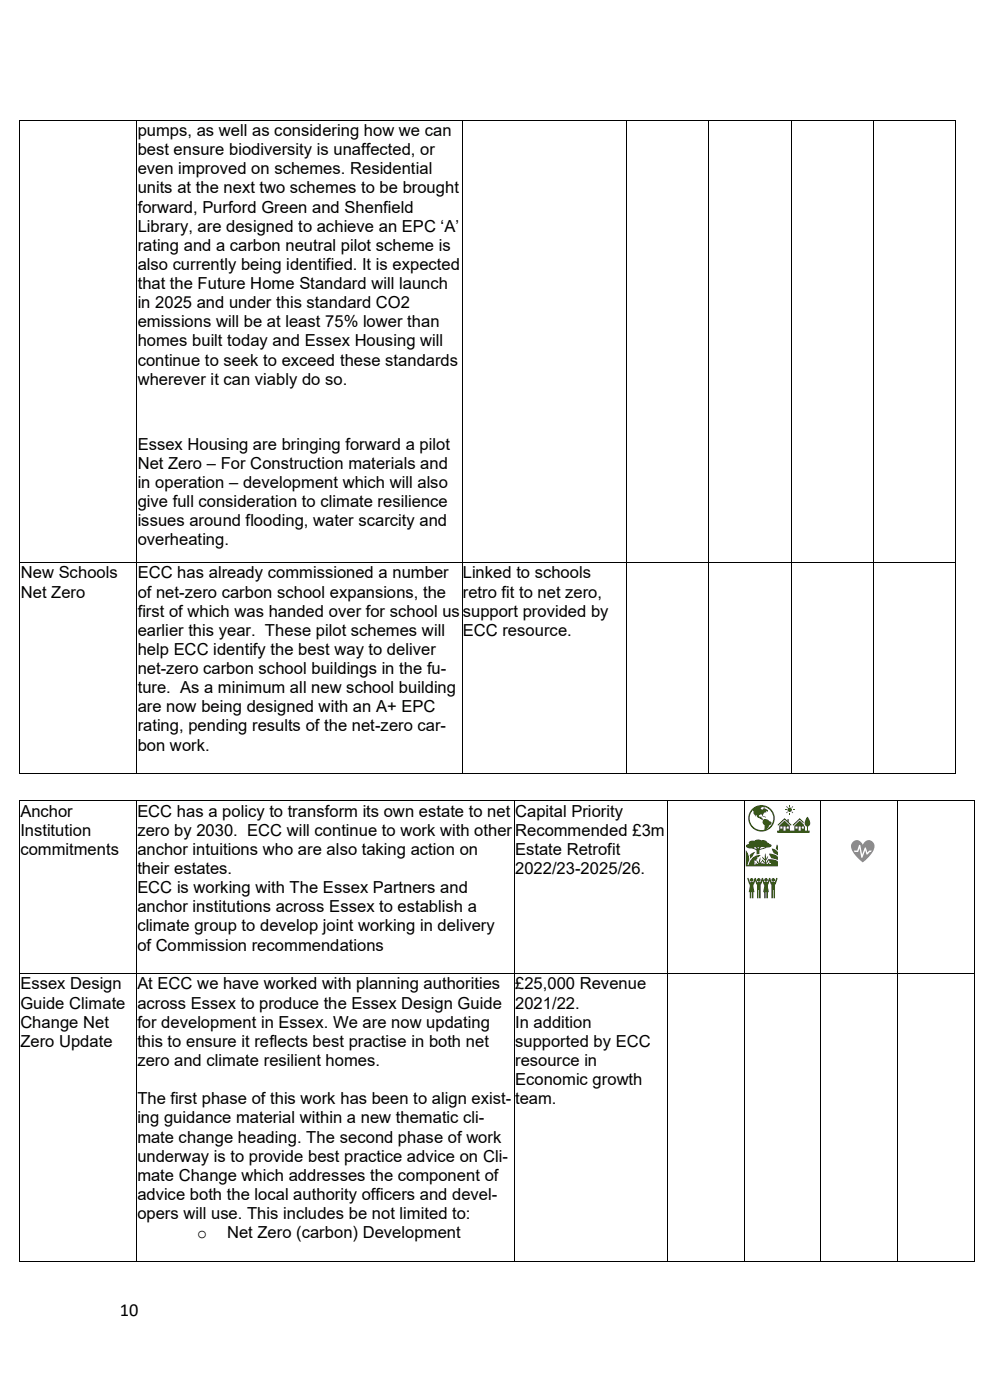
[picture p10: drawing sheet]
<svg xmlns="http://www.w3.org/2000/svg" width="210mm" height="297mm" viewBox="0 0 210 297" stroke-linecap="round" stroke-linejoin="round" font-family="sans-serif">
<defs><g id="words">
<text font-size="3.9" x="25.4" y="279.2">10</text>
<g font-size="3.5">
<text x="29.2" y="28.9">pumps, as well as considering how we can</text>
<text x="29.2" y="32.9">best ensure biodiversity is unaffected, or</text>
<text x="29.2" y="37">even improved on schemes. Residential</text>
<text x="29.2" y="41">units at the next two schemes to be brought</text>
<text x="29.2" y="45.1">forward, Purford Green and Shenfield</text>
<text x="29.2" y="49.2">Library, are designed to achieve an EPC ‘A’</text>
<text x="29.2" y="53.2">rating and a carbon neutral pilot scheme is</text>
<text x="29.2" y="57.3">also currently being identified. It is expected</text>
<text x="29.2" y="61.3">that the Future Home Standard will launch</text>
<text x="29.2" y="65.4">in 2025 and under this standard CO2</text>
<text x="29.2" y="69.4">emissions will be at least 75% lower than</text>
<text x="29.2" y="73.5">homes built today and Essex Housing will</text>
<text x="29.2" y="77.6">continue to seek to exceed these standards</text>
<text x="29.2" y="81.6">wherever it can viably do so.</text>
<text x="29.2" y="95.4">Essex Housing are bringing forward a pilot</text>
<text x="29.2" y="99.5">Net Zero – For Construction materials and</text>
<text x="29.2" y="103.5">in operation – development which will also</text>
<text x="29.2" y="107.5">give full consideration to climate resilience</text>
<text x="29.2" y="111.6">issues around flooding, water scarcity and</text>
<text x="29.2" y="115.7">overheating.</text>
<text x="4.4" y="122.7">New Schools</text>
<text x="29.2" y="122.7">ECC has already commissioned a number</text>
<text x="98.2" y="122.7">Linked to schools</text>
<text x="4.4" y="126.8">Net Zero</text>
<text x="29.2" y="126.8">of net-zero carbon school expansions, the</text>
<text x="29.2" y="130.8">first of which was handed over for school us</text>
<text x="98.2" y="126.8">retro fit to net zero,</text>
<text x="98.2" y="130.8">support provided by</text>
<text x="29.2" y="134.9">earlier this year. These pilot schemes will</text>
<text x="98.2" y="134.9">ECC resource.</text>
<text x="29.2" y="139">help ECC identify the best way to deliver</text>
<text x="29.2" y="143">net-zero carbon school buildings in the fu-</text>
<text x="29.2" y="147">ture. As a minimum all new school building</text>
<text x="29.2" y="151.1">are now being designed with an A+ EPC</text>
<text x="29.2" y="155.2">rating, pending results of the net-zero car-</text>
<text x="29.2" y="159.2">bon work.</text>
<text x="4.3" y="173.3">Anchor</text>
<text x="29.1" y="173.3">ECC has a policy to transform its own estate to net</text>
<text x="109.3" y="173.3">Capital Priority</text>
<text x="4.3" y="177.3">Institution</text>
<text x="29.1" y="177.3">zero by 2030. ECC will continue to work with other</text>
<text x="109.3" y="177.3">Recommended £3m</text>
<text x="4.3" y="181.3">commitments</text>
<text x="29.1" y="181.3">anchor intuitions who are also taking action on</text>
<text x="29.1" y="185.4">their estates.</text>
<text x="109.3" y="181.3">Estate Retrofit</text>
<text x="109.3" y="185.4">2022/23-2025/26.</text>
<text x="29.1" y="189.5">ECC is working with The Essex Partners and</text>
<text x="29.1" y="193.5">anchor institutions across Essex to establish a</text>
<text x="29.1" y="197.6">climate group to develop joint working in delivery</text>
<text x="29.1" y="201.7">of Commission recommendations</text>
<text x="4.3" y="209.9">Essex Design</text>
<text x="29.1" y="209.9">At ECC we have worked with planning authorities</text>
<text x="109.3" y="209.9">£25,000 Revenue</text>
<text x="4.3" y="214">Guide Climate</text>
<text x="29.1" y="214">across Essex to produce the Essex Design Guide</text>
<text x="109.3" y="214">2021/22.</text>
<text x="4.3" y="218.1">Change Net</text>
<text x="29.1" y="218.1">for development in Essex. We are now updating</text>
<text x="109.3" y="218.1">In addition</text>
<text x="4.3" y="222.1">Zero Update</text>
<text x="29.1" y="222.1">this to ensure it reflects best practise in both net</text>
<text x="29.1" y="226.2">zero and climate resilient homes.</text>
<text x="109.3" y="222.1">supported by ECC</text>
<text x="109.3" y="226.2">resource in</text>
<text x="109.3" y="230.2">Economic growth</text>
<text x="29.1" y="234.3">The first phase of this work has been to align exist-</text>
<text x="29.1" y="238.3">ing guidance material within a new thematic cli-</text>
<text x="109.3" y="234.3">team.</text>
<text x="29.1" y="242.4">mate change heading. The second phase of work</text>
<text x="29.1" y="246.5">underway is to provide best practice advice on Cli-</text>
<text x="29.1" y="250.5">mate Change which addresses the component of</text>
<text x="29.1" y="254.5">advice both the local authority officers and devel-</text>
<text x="29.1" y="258.6">opers will use. This includes be not limited to:</text>
<text x="41.8" y="262.7">o</text>
<text x="48.2" y="262.7">Net Zero (carbon) Development</text>
</g>
</g></defs>
<g fill="#000">
<path d="M4.1 25.4h.2v.2h-.2z" fill-rule="evenodd"/>
<path d="M4.1 25.4h.2v.2h-.2z" fill-rule="evenodd"/>
<path d="M29 25.4h.1v.2h-.1z" fill-rule="evenodd"/>
<path d="M97.9 25.4h.2v.2h-.2z" fill-rule="evenodd"/>
<path d="M132.9 25.4h.1v.2h-.1z" fill-rule="evenodd"/>
<path d="M150.3 25.4h.2v.2h-.2z" fill-rule="evenodd"/>
<path d="M167.8 25.4h.2v.2h-.2z" fill-rule="evenodd"/>
<path d="M185.3 25.4h.1v.2h-.1z" fill-rule="evenodd"/>
<path d="M202.7 25.4h.2v.2h-.2z" fill-rule="evenodd"/>
<path d="M202.7 25.4h.2v.2h-.2z" fill-rule="evenodd"/>
<path d="M4.1 119.2h.2v.2h-.2z" fill-rule="evenodd"/>
<path d="M29 119.2h.1v.2h-.1z" fill-rule="evenodd"/>
<path d="M97.9 119.2h.2v.2h-.2z" fill-rule="evenodd"/>
<path d="M132.9 119.2h.1v.2h-.1z" fill-rule="evenodd"/>
<path d="M150.3 119.2h.2v.2h-.2z" fill-rule="evenodd"/>
<path d="M167.8 119.2h.2v.2h-.2z" fill-rule="evenodd"/>
<path d="M185.3 119.2h.1v.2h-.1z" fill-rule="evenodd"/>
<path d="M202.7 119.2h.2v.2h-.2z" fill-rule="evenodd"/>
<path d="M4.1 169.8h.1v.2h-.1z" fill-rule="evenodd"/>
<path d="M4.1 169.8h.1v.2h-.1z" fill-rule="evenodd"/>
<path d="M4.1 164.1h.2v.1h-.2z" fill-rule="evenodd"/>
<path d="M4.1 164.1h.2v.1h-.2z" fill-rule="evenodd"/>
<path d="M28.9 169.8h.1v.2h-.1z" fill-rule="evenodd"/>
<path d="M29 164.1h.1v.1h-.1z" fill-rule="evenodd"/>
<path d="M97.9 164.1h.2v.1h-.2z" fill-rule="evenodd"/>
<path d="M109 169.8h.2v.2h-.2z" fill-rule="evenodd"/>
<path d="M132.9 164.1h.1v.1h-.1z" fill-rule="evenodd"/>
<path d="M141.6 169.8h.1v.2h-.1z" fill-rule="evenodd"/>
<path d="M150.3 164.1h.2v.1h-.2z" fill-rule="evenodd"/>
<path d="M157.8 169.8h.2v.2h-.2z" fill-rule="evenodd"/>
<path d="M167.8 164.1h.2v.1h-.2z" fill-rule="evenodd"/>
<path d="M174 169.8h.2v.2h-.2z" fill-rule="evenodd"/>
<path d="M185.3 164.1h.1v.1h-.1z" fill-rule="evenodd"/>
<path d="M190.3 169.8h.2v.2h-.2z" fill-rule="evenodd"/>
<path d="M202.7 164.1h.2v.1h-.2z" fill-rule="evenodd"/>
<path d="M202.7 164.1h.2v.1h-.2z" fill-rule="evenodd"/>
<path d="M206.5 169.8h.2v.2h-.2z" fill-rule="evenodd"/>
<path d="M206.5 169.8h.2v.2h-.2z" fill-rule="evenodd"/>
<path d="M4.1 206.4h.1v.2h-.1z" fill-rule="evenodd"/>
<path d="M28.9 206.4h.1v.2h-.1z" fill-rule="evenodd"/>
<path d="M109 206.4h.2v.2h-.2z" fill-rule="evenodd"/>
<path d="M141.6 206.4h.1v.2h-.1z" fill-rule="evenodd"/>
<path d="M157.8 206.4h.2v.2h-.2z" fill-rule="evenodd"/>
<path d="M174 206.4h.2v.2h-.2z" fill-rule="evenodd"/>
<path d="M190.3 206.4h.2v.2h-.2z" fill-rule="evenodd"/>
<path d="M206.5 206.4h.2v.2h-.2z" fill-rule="evenodd"/>
<path d="M4.1 267.5h.1v.2h-.1z" fill-rule="evenodd"/>
<path d="M4.1 267.5h.1v.2h-.1z" fill-rule="evenodd"/>
<path d="M28.9 267.5h.1v.2h-.1z" fill-rule="evenodd"/>
<path d="M109 267.5h.2v.2h-.2z" fill-rule="evenodd"/>
<path d="M141.6 267.5h.1v.2h-.1z" fill-rule="evenodd"/>
<path d="M157.8 267.5h.2v.2h-.2z" fill-rule="evenodd"/>
<path d="M174 267.5h.2v.2h-.2z" fill-rule="evenodd"/>
<path d="M190.3 267.5h.2v.2h-.2z" fill-rule="evenodd"/>
<path d="M206.5 267.5h.2v.2h-.2z" fill-rule="evenodd"/>
<path d="M206.5 267.5h.2v.2h-.2z" fill-rule="evenodd"/>
</g>
<g fill="none" stroke="#000" stroke-width=".21">
<path d="M4.2 25.6v93.6M4.3 25.5h24.7M29 25.6v93.6M29.1 25.5h68.8M98 25.6v93.6M98.1 25.5h34.8M133 25.6v93.6M133 25.5h17.3M150.4 25.6v93.6M150.5 25.5h17.3M167.9 25.6v93.6M168 25.5h17.3"/>
<path d="M185.3 25.6v93.6M185.4 25.5h17.3M202.8 25.6v93.6M4.2 119.4v44.7M4.3 119.3h24.7M29 119.4v44.7M29.1 119.3h68.8M98 119.4v44.7M98.1 119.3h34.8M133 119.4v44.7M133 119.3h17.3M150.4 119.4v44.7"/>
<path d="M150.5 119.3h17.3M167.9 119.4v44.7M168 119.3h17.3M185.3 119.4v44.7M185.4 119.3h17.3M202.8 119.4v44.7M4.1 170v36.4M4.2 169.9h24.7M4.3 164.2h24.7M29 170v36.4M29 169.9h80M29.1 164.2h68.8"/>
<path d="M98.1 164.2h34.8M109.1 170v36.4M109.2 169.9h32.4M133 164.2h17.3M141.6 170v36.4M141.7 169.9h16.1M150.5 164.2h17.3M157.9 170v36.4M158 169.9h16M168 164.2h17.3M174.1 170v36.4M174.2 169.9h16.1"/>
<path d="M185.4 164.2h17.3M190.4 170v36.4M190.5 169.9h16M206.6 170v36.4M4.1 206.6v60.9M4.2 206.5h24.7M29 206.6v60.9M29 206.5h80M109.1 206.6v60.9M109.2 206.5h32.4M141.6 206.6v60.9M141.7 206.5h16.1"/>
<path d="M157.9 206.6v60.9M158 206.5h16M174.1 206.6v60.9M174.2 206.5h16.1M190.4 206.6v60.9M190.5 206.5h16M206.6 206.6v60.9M4.2 267.6h24.7M29 267.6h80M109.2 267.6h32.4M141.7 267.6h16.1M158 267.6h16"/>
<path d="M174.2 267.6h16.1M190.5 267.6h16"/>
</g>
<g fill="#360">
<path d="M163.7 180l.7 .2 .4 .3 .2 .3-.1 .6a1.47 1.47 0 0 1-1.2-1.4z"/>
<path d="M164.8 179.1l.2 .3v1a.83 .83 0 0 1-.2-1.3z"/>
<path d="M159 181.4l.6-.5 .6-.2-1 1.5z"/>
<path d="M163.1 181.1l.9 .1 1 .6v.7l-.7-.3a1.3 1.3 0 0 1-1.2-1.1z"/>
<path d="M158.5 186.3h.3l.3 .9h.7l.4-.9h.2l.2 .9h.7l.4-.9h.2l.3 .9h.6l.3-.9h.2l.4 .9h.7l.2-.9 .2-.1 .1 .2-.5 1.3v2.9h-.3v-1.8h-.1v1.8h-.4v-2.9l-.3-.8-.4 .8 .2 1.6h-.2v1.3h-.3v-1.3h-.2v1.3h-.3v-1.3h-.2l.2-1.6-.4-.8-.3 .8v2.9h-.4v-1.8h-.1v1.8h-.3v-2.9l-.4-.8-.4 .8 .3 1.6h-.3v1.3h-.3v-1.3h-.1v1.3h-.3v-1.3h-.3l.3-1.6z"/>
<path d="M158.9 178.6l.1 .4-.5 .2-.2 .3a1.13 1.13 0 0 0 1.2 .5l.9 .3 .1 .2v.8l.6-.1v-.8l.1-.1 2.4-.8v-.3l-.9-.5a.98 .98 0 0 0-1.2-.4l-1-.2-.4 .3h-.8zM159.8 179.9l.5-.2 .2 .5zM160.7 179.8l.4-.1-.3 .3zM161.4 179.8l.2-.2 .7 .1-1.2 .4z"/>
<path d="M158.2 180.3v3.5h6.8v-1.1l-.6-.3-1.3-.1v-.1l-.6 1v-.6l.4-1-.4 .8-.2-1.4-.1 1.4-.6-.7 .7 .8v.6l-.7-.8 .1 .3-.6 .6 .2-1.3-.4 1.3-.4-.8 .2-.3-.1-.3 .3 .1 .5-.4a2.37 2.37 0 0 0-2.6 2h-.2v-.2a2.44 2.44 0 0 0-.1-2.6zM163.3 182.9l.3 .3-.5 .1zM163 182.5l.3 .3-.5 .6-.2-.1zM161.7 182.6l.6 .7-.9-.2zM160 182.5l.3 .2 .1-.3 .4 .9h-.2l-.3-.3 .1 .3-.4 .1 .1-.4z"/>
<circle cx="164" cy="186.7" r=".38"/>
<circle cx="162.5" cy="186.7" r=".38"/>
<circle cx="161" cy="186.7" r=".38"/>
<circle cx="159.4" cy="186.7" r=".38"/>
</g>
<path d="M180.9 178.7a2.18 2.18 0 0 0 .6 2.8l1.5 1.5 .5-.4a5.2 5.2 0 0 0 2-3.1 1.27 1.27 0 0 0-1.1-1.3 1.27 1.27 0 0 0-1.4 1 1.26 1.26 0 0 0-2.1-.5zM182.3 179.2l.2 .1 .4 2 .7-1.5 .4 1.1 .4-.4h.5l-1 .8-.4-.9-.5 1.5-.2 .1-.5-2.1-.4 .8h-.6l-.2-.2 .7-.1z" fill="#90f"/>
<g fill="#360">
<path d="M166.5 171.7h.4v.2h-.4z"/>
<path d="M166.9 171l.3 .3-.2 .1-.2-.3z"/>
<path d="M167.4 170.8h.2v.3h-.2z"/>
<path d="M168.1 171.7h.4v.2h-.4z"/>
<path d="M168.2 171l.1 .1-.3 .3-.1-.1z"/>
<path d="M167 172.1l.2 .2-.3 .2-.1-.1z"/>
<path d="M167.4 172.4h.2v.4h-.2z"/>
<path d="M168 172.1l.3 .3-.1 .1-.3-.2z"/>
<path d="M168.1 175l1.5-1.4 .9 .8v.3l-.9-.8-1.3 1.3z"/>
<path d="M164.9 175l1.5-1.4 .6 .5v-.3h.3v.6l.6 .6-.1 .2-1.4-1.3-1.3 1.3z"/>
<path d="M161.8 173.2h.3l.4 .2z"/>
<path d="M165.3 175.2v1h-.4v.5h6.8v-.5h-.3v-.9a.95 .95 0 0 0 .2-1.5l-.3-.5-.4 .5a.95 .95 0 0 0 .3 1.5v.9h-.4v-.8l-1.2-1.3-1.1 1.1v1h-1v-1l-1.1-1.1zM170.1 175.3h.4v.5h-.4zM168.7 175.3h.5v.5h-.5zM169.4 175.3h.5v.9h-.5zM166.9 175.3h.4v.5h-.4zM165.5 175.3h.5v.5h-.5zM166.2 175.3h.5v.9h-.5z"/>
<path d="M158.7 173.6a2.81 2.81 0 0 0 5.6 0 2.81 2.81 0 0 0-5.6 0zM159.7 171.9l.1 .2v.5l.6 .6v-.3l.4 .5 1 .6a.91 .91 0 0 0 .4 1.1l-.1 .9a2.5 2.5 0 0 1-2.7-1.1 2.5 2.5 0 0 1 .3-3zM161.4 171.4l.5-.2 .1 .1 .3-.1a2.51 2.51 0 0 1 1.8 2.3 2.51 2.51 0 0 1-1.6 2.4l1.2-1.3a1.62 1.62 0 0 0-1.8-.7l-.2-.3-.2-.1v-.2l-.4-.1v-.3a.38 .38 0 0 1 .4-.1 .38 .38 0 0 1 .3 .3 .72 .72 0 0 1 .7-.7l.1-.3 .3 .1-.1-.3-.6-.4h-.2l-.2 .3-.3-.1z"/>
<circle cx="167.5" cy="171.8" r=".47"/>
</g>
<use href="#words"/>
</svg>
